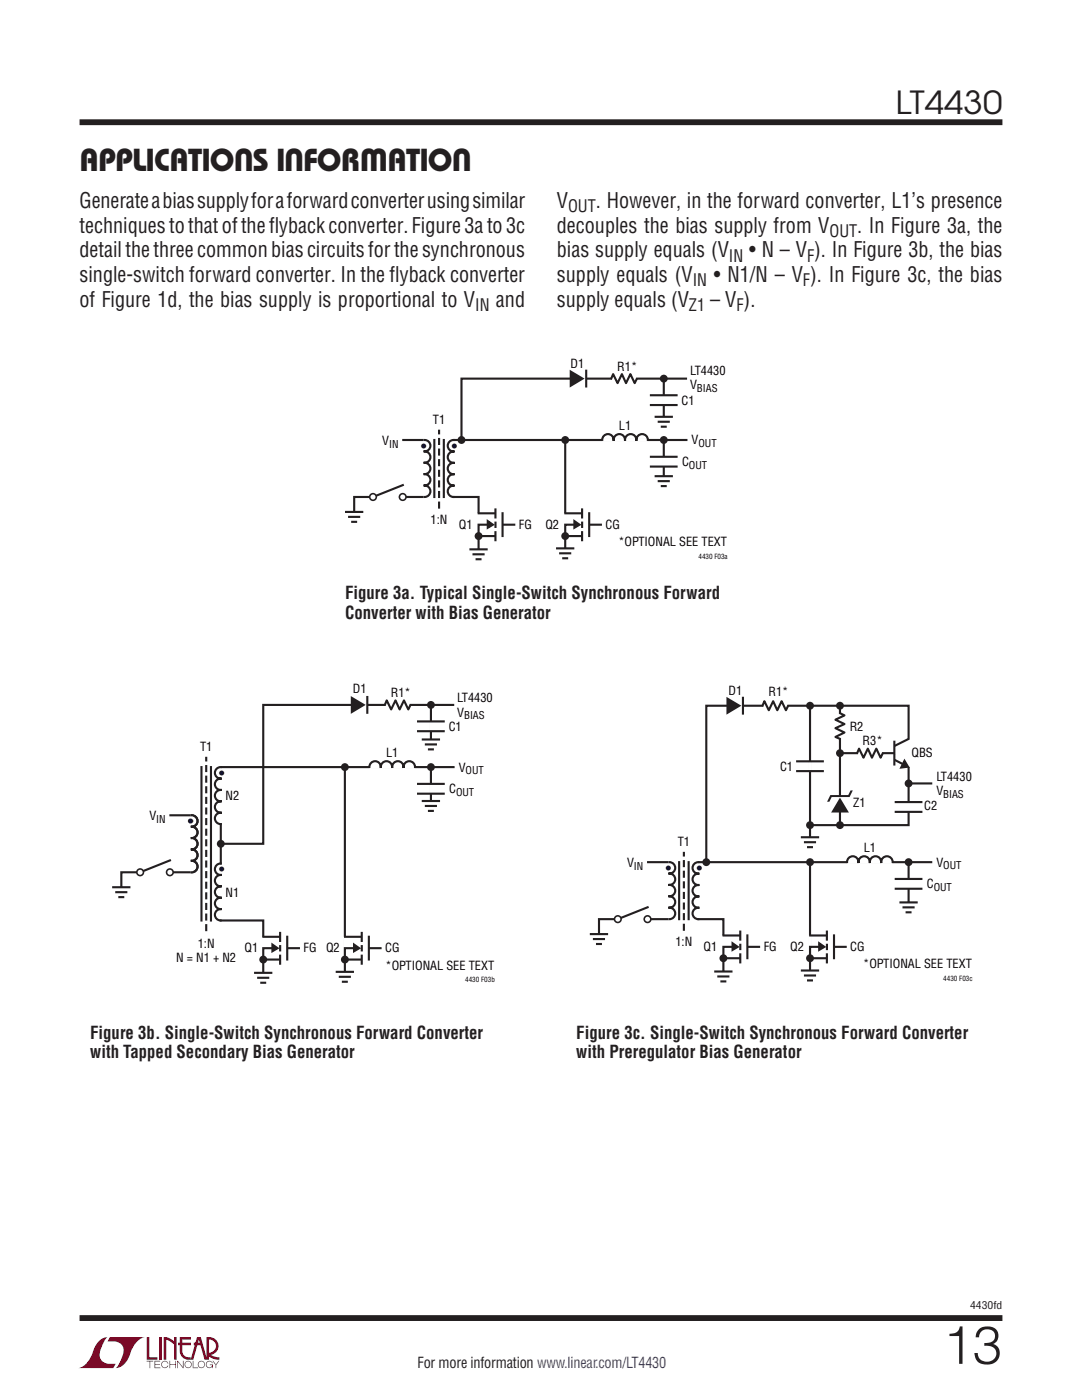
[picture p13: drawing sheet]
<svg xmlns="http://www.w3.org/2000/svg" width="216mm" height="279mm" viewBox="0 0 216 279" stroke-linecap="round" stroke-linejoin="round" font-family="sans-serif">
<defs><g id="words">
<text font-size="10.6" fill="#231f20" x="188.2" y="272.2">13</text>
<g font-size="6.3" fill="#231f20">
<text x="178.7" y="22.8">LT4430</text>
<text x="15.9" y="34.1">Applications Information</text>
</g>
<g font-size="4.2" fill="#231f20">
<text x="15.9" y="41.5">Generate a bias supply for a forward converter using similar</text>
<text x="111.1" y="41.5">V</text>
<text x="118.9" y="41.5">. However, in the forward converter, L1’s presence</text>
<text x="15.9" y="46.4">techniques to that of the flyback converter.Figure3a to3c</text>
<text x="111.1" y="46.4">decouples the bias supply from V</text>
<text x="171.1" y="46.4">. In Figure 3a, the</text>
<text x="15.9" y="51.4">detail the three common bias circuits for the synchronous</text>
<text x="111.1" y="51.4">bias supply equals (V</text>
<text x="149.5" y="51.4">• N – V ). In Figure 3b, the bias</text>
<text x="15.9" y="56.3">single-switch forward converter. In the flyback converter</text>
<text x="111.1" y="56.3">supply equals (V</text>
<text x="142.5" y="56.3">• N1/N – V ). In Figure 3c, the bias</text>
<text x="15.9" y="61.3">of Figure 1d, the bias supply is proportional to V</text>
<text x="99" y="61.2">and</text>
<text x="111.1" y="61.2">supply equals (V</text>
<text x="141.7" y="61.2">– V ).</text>
</g>
<g font-size="3.5" fill="#231f20">
<text x="68.9" y="119.6">Figure 3a. Typical Single-Switch Synchronous Forward</text>
<text x="68.9" y="123.5">Converter with Bias Generator</text>
<text x="18" y="207.3">Figure 3b. Single-Switch Synchronous Forward Converter</text>
<text x="115" y="207.3">Figure 3c. Single-Switch Synchronous Forward Converter</text>
<text x="18" y="211.2">with Tapped Secondary Bias Generator</text>
<text x="115" y="211.2">with Preregulator Bias Generator</text>
</g>
<g font-size="3.4" fill="#231f20">
<text x="113.4" y="42.3">OUT</text>
<text x="165.5" y="47.3">OUT</text>
<text x="145.5" y="52.2">IN</text>
<text x="161" y="52.2">F</text>
<text x="138.2" y="57.2">IN</text>
<text x="160.2" y="57.2">F</text>
<text x="94.8" y="62.1">IN</text>
<text x="137.5" y="62.1">Z1</text>
<text x="147" y="62.1">F</text>
</g>
<g font-size="3.2">
<text x="84" y="90.2">•</text>
<text x="90.2" y="90.1">•</text>
<text x="43.7" y="155.4">•</text>
<text x="37.6" y="165.1">•</text>
<text x="43.7" y="174.7">•</text>
<text x="132.9" y="174.4">•</text>
<text x="139" y="174.4">•</text>
</g>
<text font-size="3" fill="#231f20" x="83.3" y="273.1">For more information www.linear.com/LT4430</text>
<g font-size="2.5">
<text x="113.9" y="73.4">D1</text>
<text x="123.2" y="74">R1*</text>
<text x="137.7" y="74.8">LT4430</text>
<text x="137.7" y="77.6">V</text>
<text x="136" y="80.8">C1</text>
<text x="76.3" y="88.8">V</text>
<text x="86.4" y="84.7">T1</text>
<text x="123.5" y="85.8">L1</text>
<text x="138" y="88.7">V</text>
<text x="136.1" y="93.1">C</text>
<text x="85.9" y="104.6">1:N</text>
<text x="91.5" y="105.6">Q1</text>
<text x="103.5" y="105.6">FG</text>
<text x="108.8" y="105.6">Q2</text>
<text x="120.8" y="105.6">CG</text>
<text x="123.4" y="109">*OPTIONAL SEE TEXT</text>
<text x="70.4" y="138.4">D1</text>
<text x="78" y="139.1">R1*</text>
<text x="91.2" y="140.2">LT4430</text>
<text x="91.2" y="143">V</text>
<text x="145.4" y="138.6">D1</text>
<text x="153.3" y="139">R1*</text>
<text x="39.9" y="149.9">T1</text>
<text x="89.5" y="145.9">C1</text>
<text x="169.6" y="145.9">R2</text>
<text x="172.1" y="148.7">R3*</text>
<text x="77" y="151.1">L1</text>
<text x="91.5" y="154">V</text>
<text x="155.7" y="153.8">C1</text>
<text x="181.9" y="151.1">QBS</text>
<text x="186.8" y="155.8">LT4430</text>
<text x="45" y="159.7">N2</text>
<text x="89.6" y="158.3">C</text>
<text x="170.2" y="161.1">Z1</text>
<text x="184.4" y="161.7">C2</text>
<text x="186.8" y="158.7">V</text>
<text x="29.8" y="163.7">V</text>
<text x="125.1" y="173.1">V</text>
<text x="135.2" y="168.9">T1</text>
<text x="172.3" y="170">L1</text>
<text x="186.8" y="173">V</text>
<text x="45" y="179.1">N1</text>
<text x="184.9" y="177.3">C</text>
<text x="35.2" y="192">N = N1 + N2</text>
<text x="39.5" y="189.1">1:N</text>
<text x="48.8" y="190.1">Q1</text>
<text x="60.6" y="190.1">FG</text>
<text x="65.1" y="190.1">Q2</text>
<text x="76.9" y="190.1">CG</text>
<text x="134.8" y="188.9">1:N</text>
<text x="140.4" y="189.8">Q1</text>
<text x="152.4" y="189.8">FG</text>
<text x="157.7" y="189.8">Q2</text>
<text x="169.7" y="189.8">CG</text>
<text x="76.9" y="193.5">*OPTIONAL SEE TEXT</text>
<text x="172.2" y="193.3">*OPTIONAL SEE TEXT</text>
</g>
<g font-size="2.1">
<text x="139.1" y="78.2">BIAS</text>
<text x="77.6" y="89.4">IN</text>
<text x="139.4" y="89.2">OUT</text>
<text x="137.5" y="93.6">OUT</text>
<text x="92.6" y="143.5">BIAS</text>
<text x="92.9" y="154.5">OUT</text>
<text x="91" y="158.9">OUT</text>
<text x="188.2" y="159.2">BIAS</text>
<text x="31.2" y="164.3">IN</text>
<text x="126.5" y="173.6">IN</text>
<text x="188.2" y="173.5">OUT</text>
<text x="186.3" y="177.8">OUT</text>
</g>
<text font-size="2.1" fill="#231f20" x="193.6" y="261.2">4430fd</text>
<g font-size="1.4">
<text x="139.4" y="111.5">4430 F03a</text>
<text x="92.8" y="196">4430 F03b</text>
<text x="188.2" y="195.8">4430 F03c</text>
</g>
</g></defs>
<g fill="#900126">
<path d="M29.3 266.8h.5v4.1h1.6v.5h-2.1z"/>
<path d="M20 267.4l1-.5h.5h-.1a6.2 6.2 0 0 0-1.5 4 2.58 2.58 0 0 0 3.2 1.3l-.5 .8h-7a4.9 4.9 0 0 0 3.1-3.8l.4-.7z"/>
<path d="M21.9 266.9h7a4.9 4.9 0 0 0-3.1 3.7 3.2 3.2 0 0 1-2.7 2.4h.1a6.2 6.2 0 0 0 1.4-4.1 2.58 2.58 0 0 0-3.1-1.2z"/>
<path d="M31.8 266.8h.5v4.6h-.5z"/>
<path d="M32.7 266.8l1 .2 1 .7v-.9h.5v4.6h-.5v-3.1l-1.5-.9v4h-.5z"/>
<path d="M29.3 271.6h1.3v.1h-.6v1.3h-.2v-1.3h-.5z"/>
<path d="M30.8 271.6h1.2v.1h-1v.5h.9v.2h-.9v.5h1v.1h-1.2z"/>
<path d="M33.8 271.6h.2v.6h1v-.6h.1v1.4h-.1v-.6h-1v.6h-.2z"/>
<path d="M35.4 271.6h.1l1 1.2v-1.2h.1v1.4l-1.1-1.2v1.2h-.1z"/>
<path d="M38.5 271.6h.1v1.3h.9v.1h-1z"/>
<path d="M42.4 271.6h.1l.6 .7 .5-.7h.2l-.7 .8v.6h-.1v-.6z"/>
<path d="M35.9 266.8h2.2v.5h-1.7v.7h1.7v.5h-1.7v1.1a1.32 1.32 0 0 0 1.6 1.3v.5l1.3-4.6h.8l1.1 4.1v-4.1a1.84 1.84 0 0 1 2.3 1.4 1.84 1.84 0 0 1-1.4 2.2l.7 .4 1 .1v.5l-1.2-.2-1.1-.6v-.6a1.34 1.34 0 0 0 1.6-1.2 1.34 1.34 0 0 0-1.4-1.5v4.1h-.9l-.8-2.9h-1.3v-.5h1.2l-.2-.7-1.1 4.1a2.06 2.06 0 0 1-2.7-1.3v-1.6h-.4v-.5h.4z"/>
<path d="M37 271.8a.72 .72 0 0 1 1.2 .1 .72 .72 0 0 1-.4 1.1 .72 .72 0 0 1-1-.7h.2a.59 .59 0 0 0 .8 .5 .59 .59 0 0 0 .2-.9 .59 .59 0 0 0-1 .2v.2h-.2z"/>
<path d="M39.7 271.8a.72 .72 0 0 1 1.1 .1 .72 .72 0 0 1-.4 1.1 .72 .72 0 0 1-.9-.7h.1a.59 .59 0 0 0 .8 .5 .59 .59 0 0 0 .2-.9 .59 .59 0 0 0-1 .2v.2h-.1z"/>
<path d="M41.3 271.8a.72 .72 0 0 1 1.2 .2h-.2a.59 .59 0 0 0-.9-.1 .59 .59 0 0 0 .1 .9 .59 .59 0 0 0 .9-.4h-.5v-.1h.6v.7h-.1v-.3a.73 .73 0 0 1-1.1 .2 .73 .73 0 0 1 0-1.1z"/>
<path d="M32.4 271.8a.71 .71 0 0 1 1.2 .3h-.1a.59 .59 0 0 0-.9-.3 .59 .59 0 0 0-.1 1 .59 .59 0 0 0 .9-.3h.2a.73 .73 0 0 1-1.1 .4 .73 .73 0 0 1-.1-1.1z"/>
</g>
<path d="M15.9 24.4h184.1M15.9 263h184.1" fill="none" stroke="#231f20" stroke-width="1.2" stroke-linecap="butt"/>
<g fill="none" stroke="#231f20" stroke-width=".42">
<path d="M80.3 87.8h4.2a1.16 1.16 0 0 1 1.4 1.2 1.16 1.16 0 0 1-1.4 1.1 1.15 1.15 0 0 1 1.4 1.1 1.15 1.15 0 0 1-1.4 1.2 1.15 1.15 0 0 1 1.4 1.1 1.15 1.15 0 0 1-1.4 1.1 1.15 1.15 0 0 1 1.4 1.2 1.15 1.15 0 0 1-1.4 1.1 1.16 1.16 0 0 1 1.4 1.1 1.16 1.16 0 0 1-1.4 1.2M86.7 87.6v11.8M88.6 87.6v11.8M90.5 87.8h46.7M90.7 87.8a1.16 1.16 0 0 0-1.4 1.2 1.16 1.16 0 0 0 1.4 1.1 1.15 1.15 0 0 0-1.4 1.1 1.15 1.15 0 0 0 1.4 1.2 1.15 1.15 0 0 0-1.4 1.1 1.15 1.15 0 0 0 1.4 1.1 1.15 1.15 0 0 0-1.4 1.2 1.15 1.15 0 0 0 1.4 1.1 1.16 1.16 0 0 0-1.4 1.1 1.16 1.16 0 0 0 1.4 1.2M112.8 87.8v21.6M120.2 88a1.16 1.16 0 0 1 1.1-1.4 1.16 1.16 0 0 1 1.2 1.4 1.15 1.15 0 0 1 1.1-1.4 1.15 1.15 0 0 1 1.1 1.4 1.15 1.15 0 0 1 1.2-1.4 1.15 1.15 0 0 1 1.1 1.4 1.16 1.16 0 0 1 1.1-1.4 1.16 1.16 0 0 1 1.2 1.4M129.7 91.2h5.5M129.7 93.1h5.5M132.5 87.8v7.2M112.6 107h3.5M112.6 102.4h3.5"/>
<path d="M115.1 104.7h-2.3v2.3M116.1 101.5v2M116.2 104.1v1.3M117.6 104.7h2.5M117.6 102.2v5"/>
</g>
<path d="M84.7 87.9v11.3M90.5 87.9v11.3M120.2 87.8h9M132.5 91.2v1.9M112.8 102.4v4.6" fill="none" stroke="#fff" stroke-width=".71" stroke-linecap="butt"/>
<path d="M87.6 101.5v-15.7" fill="none" stroke="#231f20" stroke-width=".42" stroke-dasharray="1.4 .7" stroke-linecap="butt"/>
<circle cx="112.8" cy="107" r=".79" fill="#231f20"/>
<path d="M116.1 106v2" fill="none" stroke="#231f20" stroke-width=".42"/>
<path d="M114.6 104.1l1 .6-1 .6z" fill="#231f20"/>
<path d="M114.6 104.1l1 .6-1 .6z" fill="none" stroke="#231f20" stroke-width=".49"/>
<path d="M90.5 99.2h5v10.2M95.3 107h3.5M95.3 102.4h3.5M97.8 104.7h-2.3v2.3M98.9 101.5v2M98.9 104.1v1.3M100.3 104.7h2.5M100.3 102.2v5" fill="none" stroke="#231f20" stroke-width=".42"/>
<path d="M95.5 102.4v4.6" fill="none" stroke="#fff" stroke-width=".71" stroke-linecap="butt"/>
<circle cx="95.5" cy="107" r=".79" fill="#231f20"/>
<path d="M98.9 106v2" fill="none" stroke="#231f20" stroke-width=".42"/>
<path d="M97.4 104.1l.9 .6-.9 .6z" fill="#231f20"/>
<path d="M97.4 104.1l.9 .6-.9 .6z" fill="none" stroke="#231f20" stroke-width=".49"/>
<g fill="none" stroke="#231f20" stroke-width=".42">
<path d="M80.6 96.7l-6.2 2.5M84.5 99.2h-13.8v3M130.6 95h3.7M131.2 96h2.5M131.8 97h1.2M68.8 102.2h3.7M69.5 103.2h2.4M70.1 104.1h1.2M93.7 109.6h3.6M94.3 110.6h2.4M94.9 111.6h1.2M111 109.4h3.6"/>
<path d="M111.6 110.4h2.4M112.2 111.4h1.2"/>
</g>
<path d="M132.5 94.8v.4M70.7 102v.4M95.5 109.4v.4M112.8 109.2v.4" fill="none" stroke="#231f20" stroke-width=".35"/>
<path d="M132.5 95v2.3M70.7 102.2v2.2M95.5 109.6v2.3M112.8 109.5v2.2" fill="none" stroke="#fff" stroke-width=".97" stroke-linecap="butt"/>
<path d="M74.4 99.2h6" fill="none" stroke="#fff" stroke-width="1.1" stroke-linecap="butt"/>
<circle cx="74.4" cy="99.2" r=".66" fill="#fff"/>
<circle cx="74.4" cy="99.2" r=".66" fill="none" stroke="#231f20" stroke-width=".32"/>
<circle cx="80.4" cy="99.2" r=".66" fill="#fff"/>
<circle cx="80.4" cy="99.2" r=".66" fill="none" stroke="#231f20" stroke-width=".32"/>
<g fill="#231f20">
<circle cx="92.1" cy="87.8" r=".79"/>
<circle cx="132.5" cy="87.8" r=".79"/>
<circle cx="112.8" cy="87.8" r=".79"/>
</g>
<path d="M132.5 75.6v7.6M136.9 75.6h-44.8v12.2" fill="none" stroke="#231f20" stroke-width=".42"/>
<circle cx="132.5" cy="75.6" r=".79" fill="#231f20"/>
<path d="M114.6 75.6h2.3M132.5 78.9v1.9" fill="none" stroke="#fff" stroke-width=".71" stroke-linecap="butt"/>
<path d="M129.7 78.9h5.5M129.7 80.8h5.5M130.6 83.2h3.7M131.2 84.2h2.5M131.8 85.2h1.2" fill="none" stroke="#231f20" stroke-width=".42"/>
<path d="M132.5 83v.4" fill="none" stroke="#231f20" stroke-width=".35"/>
<path d="M132.5 83.2v2.2" fill="none" stroke="#fff" stroke-width=".97" stroke-linecap="butt"/>
<path d="M113.7 73.8l3 1.8-3 1.7z" fill="#231f20"/>
<g fill="none" stroke="#231f20" stroke-width=".42">
<path d="M117 73.8v3.5M127.1 75.5l-.5 1-.8-1.8-.9 1.8-.8-1.8-.9 1.8-.9-1.8-.4 1M44 153.1h46.7M44.2 153.1a1.16 1.16 0 0 0-1.3 1.1 1.16 1.16 0 0 0 1.3 1.2 1.15 1.15 0 0 0-1.3 1.1 1.15 1.15 0 0 0 1.3 1.1 1.15 1.15 0 0 0-1.3 1.2 1.15 1.15 0 0 0 1.3 1.1 1.15 1.15 0 0 0-1.3 1.1 1.15 1.15 0 0 0 1.3 1.2 1.16 1.16 0 0 0-1.3 1.1 1.16 1.16 0 0 0 1.3 1.2M68.8 153.1v40.9M73.7 153.3a1.16 1.16 0 0 1 1.1-1.4 1.16 1.16 0 0 1 1.2 1.4 1.15 1.15 0 0 1 1.1-1.4 1.15 1.15 0 0 1 1.2 1.4 1.15 1.15 0 0 1 1.1-1.4 1.15 1.15 0 0 1 1.1 1.4 1.16 1.16 0 0 1 1.2-1.4 1.16 1.16 0 0 1 1.1 1.4M83.2 156.4h5.5M83.2 158.4h5.5M86 153.1v6.8M44.2 172.3a1.16 1.16 0 0 0-1.3 1.2 1.16 1.16 0 0 0 1.3 1.1 1.15 1.15 0 0 0-1.3 1.1 1.15 1.15 0 0 0 1.3 1.2 1.15 1.15 0 0 0-1.3 1.1 1.15 1.15 0 0 0 1.3 1.1 1.15 1.15 0 0 0-1.3 1.2 1.15 1.15 0 0 0 1.3 1.1 1.16 1.16 0 0 0-1.3 1.2 1.16 1.16 0 0 0 1.3 1.1M68.6 191.5h3.6M68.6 187h3.6"/>
<path d="M71.2 189.2h-2.4v2.3M72.2 186v2M72.2 188.6v1.3M73.6 189.2h2.5M73.6 186.7v5"/>
</g>
<path d="M122.1 75.6h4.8M44.1 153.1v11.4M73.8 153.1h8.9M86 156.5v1.9M44.1 172.4v11.3M68.8 187v4.5" fill="none" stroke="#fff" stroke-width=".71" stroke-linecap="butt"/>
<circle cx="68.8" cy="191.5" r=".79" fill="#231f20"/>
<path d="M72.2 190.5v2" fill="none" stroke="#231f20" stroke-width=".42"/>
<path d="M70.7 188.6l.9 .6-.9 .6z" fill="#231f20"/>
<path d="M70.7 188.6l.9 .6-.9 .6z" fill="none" stroke="#231f20" stroke-width=".49"/>
<path d="M86 159.7v.3M68.8 193.8v.3" fill="none" stroke="#231f20" stroke-width=".35"/>
<path d="M86 159.9v2.2M68.8 194v2.2" fill="none" stroke="#fff" stroke-width=".97" stroke-linecap="butt"/>
<path d="M84.2 159.9h3.6M84.8 160.8h2.4M85.4 161.8h1.2M67 194h3.6M67.6 194.9h2.4M68.2 195.9h1.2" fill="none" stroke="#231f20" stroke-width=".42"/>
<g fill="#231f20">
<circle cx="86" cy="153.1" r=".79"/>
<circle cx="68.8" cy="153.1" r=".79"/>
</g>
<path d="M40.2 152.9v31M42.1 152.9v31M44.1 164.5v7.8" fill="none" stroke="#231f20" stroke-width=".42"/>
<path d="M41.1 185.8v-34.8" fill="none" stroke="#231f20" stroke-width=".42" stroke-dasharray="1.4 .7" stroke-linecap="butt"/>
<circle cx="44.1" cy="168.4" r=".79" fill="#231f20"/>
<path d="M86 140.7v6.9M90.4 140.7h-37.9v27.7h-8.4" fill="none" stroke="#231f20" stroke-width=".42"/>
<circle cx="86" cy="140.7" r=".79" fill="#231f20"/>
<path d="M70.9 140.7h2.4M86 144v1.9" fill="none" stroke="#fff" stroke-width=".71" stroke-linecap="butt"/>
<path d="M83.2 144h5.5M83.2 145.9h5.5M84.2 147.6h3.6M84.8 148.6h2.4M85.4 149.6h1.2" fill="none" stroke="#231f20" stroke-width=".42"/>
<path d="M86 147.4v.4" fill="none" stroke="#231f20" stroke-width=".35"/>
<path d="M86 147.6v2.2" fill="none" stroke="#fff" stroke-width=".97" stroke-linecap="butt"/>
<path d="M70 138.9l3 1.8-3 1.8z" fill="#231f20"/>
<path d="M73.3 138.9v3.6M81.9 140.6l-.4 1-.9-1.8-.9 1.8-.8-1.8-.8 1.8-.9-1.8-.5 1M22.4 177.1h3.6M23 178.1h2.4M23.6 179h1.2M33.8 162.7h4.3a1.16 1.16 0 0 1 1.3 1.1 1.16 1.16 0 0 1-1.3 1.2 1.15 1.15 0 0 1 1.3 1.1 1.15 1.15 0 0 1-1.3 1.2 1.15 1.15 0 0 1 1.3 1.1 1.15 1.15 0 0 1-1.3 1.1 1.15 1.15 0 0 1 1.3 1.2 1.15 1.15 0 0 1-1.3 1.1 1.16 1.16 0 0 1 1.3 1.1 1.16 1.16 0 0 1-1.3 1.2h-13.9v3M34.1 171.6l-6.1 2.5" fill="none" stroke="#231f20" stroke-width=".42"/>
<path d="M76.9 140.7h4.9M38.2 162.8v11.3" fill="none" stroke="#fff" stroke-width=".71" stroke-linecap="butt"/>
<path d="M24.2 176.9v.4" fill="none" stroke="#231f20" stroke-width=".35"/>
<path d="M24.2 177.1v2.2" fill="none" stroke="#fff" stroke-width=".97" stroke-linecap="butt"/>
<path d="M28 174.1h5.9" fill="none" stroke="#fff" stroke-width="1.1" stroke-linecap="butt"/>
<circle cx="28" cy="174.1" r=".66" fill="#fff"/>
<circle cx="28" cy="174.1" r=".66" fill="none" stroke="#231f20" stroke-width=".32"/>
<circle cx="33.9" cy="174.1" r=".66" fill="#fff"/>
<circle cx="33.9" cy="174.1" r=".66" fill="none" stroke="#231f20" stroke-width=".32"/>
<path d="M44.1 183.7h8.4v10.3M52.3 191.5h3.6M52.4 187h3.5M54.9 189.2h-2.4v2.3M55.9 186v2M55.9 188.6v1.3M57.3 189.2h2.6M57.3 186.7v5" fill="none" stroke="#231f20" stroke-width=".42"/>
<path d="M52.5 187v4.5" fill="none" stroke="#fff" stroke-width=".71" stroke-linecap="butt"/>
<circle cx="52.5" cy="191.5" r=".79" fill="#231f20"/>
<path d="M55.9 190.5v2" fill="none" stroke="#231f20" stroke-width=".42"/>
<path d="M54.4 188.6l.9 .6-.9 .6z" fill="#231f20"/>
<path d="M54.4 188.6l.9 .6-.9 .6z" fill="none" stroke="#231f20" stroke-width=".49"/>
<path d="M52.5 194v.3" fill="none" stroke="#231f20" stroke-width=".35"/>
<path d="M52.5 194.2v2.2" fill="none" stroke="#fff" stroke-width=".97" stroke-linecap="butt"/>
<g fill="none" stroke="#231f20" stroke-width=".42">
<path d="M161.6 140.8v26.3M167.6 150.3h10.9M167.6 140.8v23.9M181.3 156.4h4.7M129.1 172.1h4.3a1.16 1.16 0 0 1 1.3 1.1 1.16 1.16 0 0 1-1.3 1.1 1.15 1.15 0 0 1 1.3 1.2 1.15 1.15 0 0 1-1.3 1.1 1.15 1.15 0 0 1 1.3 1.1 1.15 1.15 0 0 1-1.3 1.2 1.15 1.15 0 0 1 1.3 1.1 1.15 1.15 0 0 1-1.3 1.2 1.16 1.16 0 0 1 1.3 1.1 1.16 1.16 0 0 1-1.3 1.1M135.5 171.9v11.8M137.4 171.9v11.8M139.5 172.1a1.16 1.16 0 0 0-1.3 1.1 1.16 1.16 0 0 0 1.3 1.1 1.15 1.15 0 0 0-1.3 1.2 1.15 1.15 0 0 0 1.3 1.1 1.15 1.15 0 0 0-1.3 1.1 1.15 1.15 0 0 0 1.3 1.2 1.15 1.15 0 0 0-1.3 1.1 1.15 1.15 0 0 0 1.3 1.2 1.16 1.16 0 0 0-1.3 1.1 1.16 1.16 0 0 0 1.3 1.1M161.6 164.7h19.7v-23.9h-40.4v31.3M178.5 175.4h5.6M178.5 177.4h5.6M181.3 172.1v8"/>
<path d="M50.7 194.2h3.6M51.3 195.1h2.4M51.9 196.1h1.2"/>
</g>
<path d="M133.6 172.1v11.3M139.4 172.1v11.3M181.3 175.4v2" fill="none" stroke="#fff" stroke-width=".71" stroke-linecap="butt"/>
<path d="M136.5 185.8v-15.8" fill="none" stroke="#231f20" stroke-width=".42" stroke-dasharray="1.4 .7" stroke-linecap="butt"/>
<circle cx="167.6" cy="150.3" r=".79" fill="#231f20"/>
<path d="M161.6 152v1.9M169.1 172.1h8.9M181.3 160.1v1.9M161.6 186.7v4.5" fill="none" stroke="#fff" stroke-width=".71" stroke-linecap="butt"/>
<g fill="none" stroke="#231f20" stroke-width=".42">
<path d="M158.9 151.9h5.5M158.9 153.9h5.5M139.3 172.1h46.7M161.6 172.1v21.6M169 172.2a1.16 1.16 0 0 1 1.2-1.3 1.16 1.16 0 0 1 1.1 1.3 1.15 1.15 0 0 1 1.1-1.3 1.15 1.15 0 0 1 1.2 1.3 1.15 1.15 0 0 1 1.1-1.3 1.15 1.15 0 0 1 1.1 1.3 1.16 1.16 0 0 1 1.2-1.3 1.16 1.16 0 0 1 1.1 1.3M178.5 160.1h5.6M178.5 162h5.6M161.4 191.2h3.6M161.5 186.7h3.5M164 189h-2.4v2.2M165 185.7v2M165 188.3v1.3"/>
<path d="M166.4 189h2.6M166.4 186.5v4.9"/>
</g>
<circle cx="161.6" cy="191.2" r=".79" fill="#231f20"/>
<path d="M165 190.3v2" fill="none" stroke="#231f20" stroke-width=".42"/>
<path d="M163.5 188.3l.9 .7-.9 .5z" fill="#231f20"/>
<path d="M163.5 188.3l.9 .7-.9 .5z" fill="none" stroke="#231f20" stroke-width=".49"/>
<path d="M139.4 183.4h4.9v10.3M144.1 191.2h3.6M144.2 186.7h3.5M146.7 189h-2.4v2.2M147.7 185.7v2M147.7 188.3v1.3M149.1 189h2.6M149.1 186.5v4.9" fill="none" stroke="#231f20" stroke-width=".42"/>
<path d="M144.3 186.7v4.5" fill="none" stroke="#fff" stroke-width=".71" stroke-linecap="butt"/>
<circle cx="144.3" cy="191.2" r=".79" fill="#231f20"/>
<path d="M147.7 190.3v2" fill="none" stroke="#231f20" stroke-width=".42"/>
<path d="M146.2 188.3l.9 .7-.9 .5z" fill="#231f20"/>
<path d="M146.2 188.3l.9 .7-.9 .5z" fill="none" stroke="#231f20" stroke-width=".49"/>
<g fill="none" stroke="#231f20" stroke-width=".42">
<path d="M159.8 167.1h3.6M160.4 168.1h2.4M161 169.1h1.2M117.7 186.4h3.6M118.3 187.4h2.4M118.9 188.4h1.2M129.4 181l-6.1 2.4M133.4 183.4h-13.9v3M142.5 193.9h3.7M143.1 194.9h2.4M143.7 195.9h1.2M159.8 193.7h3.6"/>
<path d="M160.4 194.7h2.4M161 195.7h1.2M179.5 180.1h3.6M180.1 181.1h2.4M180.7 182.1h1.2"/>
</g>
<path d="M161.6 166.9v.4M181.3 179.9v.4M119.5 186.2v.4M144.3 193.7v.4M161.6 193.5v.4" fill="none" stroke="#231f20" stroke-width=".35"/>
<path d="M161.6 167.1v2.2M119.5 186.4v2.3M144.3 193.9v2.2M161.6 193.7v2.2M181.3 180.1v2.2" fill="none" stroke="#fff" stroke-width=".97" stroke-linecap="butt"/>
<path d="M123.3 183.4h5.9" fill="none" stroke="#fff" stroke-width="1.1" stroke-linecap="butt"/>
<circle cx="123.3" cy="183.4" r=".66" fill="#fff"/>
<circle cx="123.3" cy="183.4" r=".66" fill="none" stroke="#231f20" stroke-width=".32"/>
<circle cx="129.2" cy="183.4" r=".66" fill="#fff"/>
<circle cx="129.2" cy="183.4" r=".66" fill="none" stroke="#231f20" stroke-width=".32"/>
<circle cx="140.9" cy="172.1" r=".79" fill="#231f20"/>
<path d="M167.6 158.8v2.2" fill="none" stroke="#fff" stroke-width=".71" stroke-linecap="butt"/>
<g fill="#231f20">
<path d="M167.6 159.2l1.8 3h-3.6z"/>
<path d="M165.7 158.7h3.6l.4-1h.5l-.7 1.4h-3.5l-.5 .9h-.5z"/>
</g>
<path d="M178.5 150.3h1.6" fill="none" stroke="#fff" stroke-width=".49"/>
<path d="M178.5 147.8v5M181.4 147.4l-2.9 1.5" fill="none" stroke="#231f20" stroke-width=".42"/>
<path d="M181.3 147.6v5.4" fill="none" stroke="#fff" stroke-width=".71" stroke-linecap="butt"/>
<path d="M180.5 151.9l.6 1.1-1.2 .1z" fill="#231f20"/>
<path d="M180.5 151.9l.6 1.1-1.2 .1z" fill="none" stroke="#231f20" stroke-width=".49"/>
<path d="M178.5 151.6l2.4 1.3" fill="none" stroke="#231f20" stroke-width=".42"/>
<path d="M145.8 140.8h2.4" fill="none" stroke="#fff" stroke-width=".71" stroke-linecap="butt"/>
<path d="M145 139.1l2.9 1.7-2.9 1.8z" fill="#231f20"/>
<path d="M148.2 139.1v3.5M157.3 140.8l-.5 .9-.8-1.8-.9 1.8-.8-1.8-.9 1.8-.9-1.8-.4 1.1M167.5 142.3l1 .5-1.8 .8 1.8 .9-1.8 .8 1.8 .9-1.8 .9 1 .4M176.2 150.2l-.5 1-.8-1.8-.9 1.8-.8-1.8-.9 1.8-.9-1.8-.4 1" fill="none" stroke="#231f20" stroke-width=".42"/>
<path d="M152.3 140.8h4.8M167.6 142.5v4.8M171.2 150.3h4.8" fill="none" stroke="#fff" stroke-width=".71" stroke-linecap="butt"/>
<g fill="#231f20">
<circle cx="161.6" cy="140.8" r=".79"/>
<circle cx="161.6" cy="164.7" r=".79"/>
<circle cx="167.6" cy="164.7" r=".79"/>
<circle cx="181.3" cy="156.4" r=".79"/>
<circle cx="181.3" cy="172.1" r=".79"/>
<circle cx="167.6" cy="140.8" r=".79"/>
<circle cx="161.6" cy="172.1" r=".79"/>
</g>
<use href="#words"/>
</svg>
